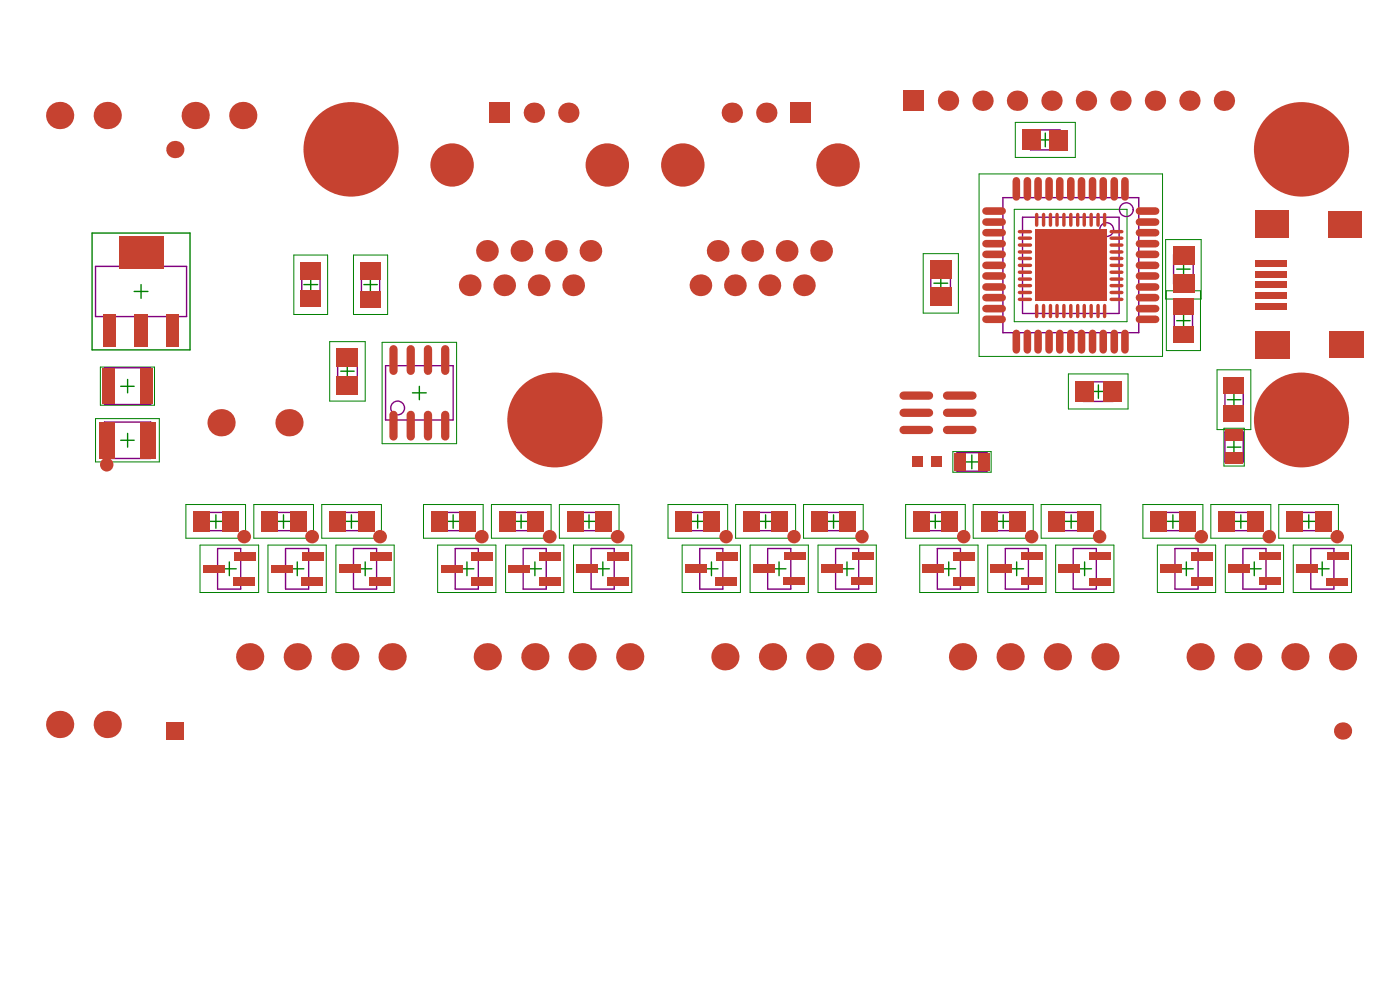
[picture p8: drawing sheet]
<svg xmlns="http://www.w3.org/2000/svg" width="288mm" height="202mm" viewBox="0 0 288 202" stroke-linecap="round" stroke-linejoin="round" font-family="sans-serif">
<g fill="none" stroke="#008000" stroke-width=".28">
<path d="M213.5 28.7h2.8M214.9 27.3v2.9M18.9 47.9h20.2v24h-20.2zM27.6 59.9h2.8M29 58.5v2.8M62.5 58.5h2.8M63.9 57.1v2.8M74.8 58.5h2.8M76.2 57.1v2.8M192 58.2h2.9M193.4 56.8v2.8M218.8 54.5h2.8"/>
<path d="M220.2 53.1v2.8M241.9 55.3h2.8M243.4 53.9v2.8M24.8 79.4h2.8M26.2 77.9v2.8M70.1 76.3h2.7M71.4 74.9v2.8M86.2 79.4v2.7M225.9 79.1v2.7M241.9 65.9h2.8M243.4 64.5v2.8M24.8 90.4h2.8"/>
<path d="M26.2 89v2.9M84.8 80.7h2.8M198.5 94.9h2.7M199.8 93.5v2.8M224.4 80.4h2.8M252.4 82.1h2.7M252.4 91.9h2.7M253.7 80.7v2.8M253.7 90.4v2.8M43 107.1h2.7M44.4 105.8v2.7M45.7 116.8h2.9"/>
<path d="M47.2 115.4v2.9M56.9 107.1h2.8M58.3 105.8v2.7M59.7 116.8h2.8M61.1 115.4v2.9M70.9 107.1h2.8M72.3 105.8v2.7M73.7 116.8h2.7M75.1 115.4v2.9M91.8 107.1h2.8M93.2 105.8v2.7M94.6 116.8h2.8"/>
<path d="M96 115.4v2.9M105.8 107.1h2.8M107.1 105.8v2.7M108.6 116.8h2.7M110 115.4v2.9M119.7 107.1h2.8M121.1 105.8v2.7M122.5 116.8h2.8M124 115.4v2.9M142 107.1h2.9M143.5 105.8v2.7M144.9 116.8h2.7"/>
<path d="M146.3 115.4v2.9M156 107.1h2.8M157.4 105.8v2.7M158.8 116.8h2.8M160.2 115.4v2.9M170 107.1h2.8M171.4 105.8v2.7M172.8 116.8h2.8M174.2 115.4v2.9M190.9 107.1h2.8M192.3 105.8v2.7M193.7 116.8h2.8"/>
<path d="M195.1 115.4v2.9M204.9 107.1h2.8M206.3 105.8v2.7M207.7 116.8h2.8M209 115.4v2.9M218.8 107.1h2.9M220.2 105.8v2.7M221.7 116.8h2.7M223 115.4v2.9M239.8 107.1h2.8M241.2 105.8v2.7M242.6 116.8h2.8"/>
<path d="M243.9 115.4v2.9M253.7 107.1h2.9M255.1 105.8v2.7M256.6 116.8h2.7M257.9 115.4v2.9M267.7 107.1h2.8M269.1 105.8v2.7M270.5 116.8h2.8M271.9 115.4v2.9"/>
</g>
<g fill="none" stroke="#008000" stroke-width=".21">
<path d="M201.3 35.7h37.7v37.5h-37.7zM208.8 25.1h12.3v7.2h-12.3zM60.4 52.4h7v12.2h-7zM72.7 52.4h7v12.2h-7zM189.8 52.1h7.3v12.2h-7.3zM208.5 43h23.2v23.1h-23.2zM239.7 49.2h7.3v12.2h-7.3zM239.8 59.7h7v12.3h-7zM20.6 75.4h11.2v7.8h-11.2zM67.8 70.2h7.3v12.2h-7.3zM78.6 70.3h15.3v20.8h-15.3zM219.7 76.8h12.2v7.2h-12.2z"/>
<path d="M250.2 76h7v12.3h-7zM19.6 86h13.2v8.9h-13.2zM195.9 92.8h7.9v4.2h-7.9zM251.7 88h4.1v7.7h-4.1zM38.2 103.6h12.3v7h-12.3zM41.1 112h12.1v9.7h-12.1zM52.2 103.6h12.3v7h-12.3zM55.1 112h12v9.7h-12zM66.2 103.6h12.2v7h-12.2zM69.1 112h12v9.7h-12zM87.1 103.6h12.2v7h-12.2zM90 112h12v9.7h-12z"/>
<path d="M101 103.6h12.3v7h-12.3zM104 112h11.9v9.7h-11.9zM115 103.6h12.3v7h-12.3zM117.9 112h12v9.7h-12zM137.4 103.6h12.2v7h-12.2zM140.3 112h11.9v9.7h-11.9zM151.3 103.6h12.3v7h-12.3zM154.2 112h12v9.7h-12zM165.2 103.6h12.3v7h-12.3zM168.2 112h12v9.7h-12zM186.2 103.6h12.3v7h-12.3zM189.1 112h12v9.7h-12z"/>
<path d="M200.1 103.6h12.3v7h-12.3zM203.1 112h12v9.7h-12zM214.1 103.6h12.2v7h-12.2zM217.1 112h11.9v9.7h-11.9zM235 103.6h12.3v7h-12.3zM238 112h12v9.7h-12zM249 103.6h12.3v7h-12.3zM251.9 112h12v9.7h-12zM262.9 103.6h12.3v7h-12.3zM265.9 112h12v9.7h-12z"/>
</g>
<g fill="none" stroke="#800080" stroke-width=".28">
<path d="M211.9 26.7h6.1v4.1h-6.1zM19.6 54.7h18.8v10.3h-18.8zM62 55.4h3.8v6.2h-3.8zM74.3 55.4h3.8v6.2h-3.8zM191.4 55.1h4v6.2h-4zM206.2 40.6h27.9v27.7h-27.9zM210.3 44.6h19.8v19.8h-19.8zM241.3 52.3h4.1v6.1h-4.1zM21.5 75.5h9.5v7.6h-9.5zM69.4 73.2h4.1v6.2h-4.1zM79.3 75.1h13.9v11.2h-13.9zM222.7 78.4h6.2v4.1h-6.2z"/>
<path d="M241.5 62.8h3.7v6.1h-3.7zM251.9 79.1h3.7v6h-3.7zM21.5 86.7h9.5v7.5h-9.5zM196.8 93h6.1v3.8h-6.1zM251.9 88.7h3.7v6.2h-3.7zM41.3 105.3h6.1v3.7h-6.1zM44.7 112.7h4.8v8.3h-4.8zM55.2 105.3h6.2v3.7h-6.2zM58.7 112.7h4.8v8.3h-4.8zM69.2 105.3h6.2v3.7h-6.2zM72.7 112.7h4.7v8.3h-4.7zM90.1 105.3h6.2v3.7h-6.2z"/>
<path d="M93.6 112.7h4.8v8.3h-4.8zM104.1 105.3h6.2v3.7h-6.2zM107.6 112.7h4.7v8.3h-4.7zM118.1 105.3h6.1v3.7h-6.1zM121.5 112.7h4.8v8.3h-4.8zM140.4 105.3h6.1v3.7h-6.1zM143.9 112.7h4.7v8.3h-4.7zM154.4 105.3h6.1v3.7h-6.1zM157.8 112.7h4.8v8.3h-4.8zM168.3 105.3h6.1v3.7h-6.1zM171.8 112.7h4.8v8.3h-4.8zM189.3 105.3h6.1v3.7h-6.1z"/>
<path d="M192.7 112.7h4.8v8.3h-4.8zM203.2 105.3h6.1v3.7h-6.1zM206.7 112.7h4.8v8.3h-4.8zM217.2 105.3h6.1v3.7h-6.1zM220.7 112.7h4.7v8.3h-4.7zM238.1 105.3h6.1v3.7h-6.1zM241.6 112.7h4.7v8.3h-4.7zM252.1 105.3h6.1v3.7h-6.1zM255.6 112.7h4.7v8.3h-4.7zM266 105.3h6.2v3.7h-6.2zM269.5 112.7h4.8v8.3h-4.8z"/>
<circle cx="227.6" cy="47.2" r="1.42"/>
<circle cx="231.6" cy="43.1" r="1.42"/>
<circle cx="81.8" cy="83.8" r="1.42"/>
</g>
<g fill="#c64230">
<circle cx="72.2" cy="30.7" r="9.7"/>
<circle cx="267.7" cy="30.7" r="9.7"/>
<circle cx="21.9" cy="95.5" r="1.4"/>
<circle cx="275" cy="110.2" r="1.38"/>
<circle cx="261" cy="110.2" r="1.38"/>
<circle cx="247" cy="110.2" r="1.38"/>
<circle cx="226.1" cy="110.2" r="1.38"/>
<circle cx="212.1" cy="110.2" r="1.38"/>
<circle cx="198.2" cy="110.2" r="1.38"/>
<circle cx="177.2" cy="110.2" r="1.38"/>
<circle cx="163.3" cy="110.2" r="1.38"/>
<circle cx="149.3" cy="110.2" r="1.38"/>
<circle cx="127" cy="110.2" r="1.4"/>
<circle cx="113.1" cy="110.2" r="1.4"/>
<circle cx="99.1" cy="110.2" r="1.4"/>
<circle cx="78.2" cy="110.2" r="1.4"/>
<circle cx="64.2" cy="110.2" r="1.4"/>
<circle cx="50.2" cy="110.2" r="1.4"/>
<circle cx="124.9" cy="33.9" r="4.5"/>
<circle cx="93" cy="33.9" r="4.5"/>
<circle cx="172.3" cy="33.9" r="4.5"/>
<circle cx="140.4" cy="33.9" r="4.5"/>
<circle cx="267.6" cy="86.3" r="9.8"/>
<circle cx="114.1" cy="86.3" r="9.8"/>
<circle cx="202" cy="20.7" r="2.09"/>
<circle cx="230.4" cy="20.7" r="2.09"/>
<circle cx="100.1" cy="51.5" r="2.23"/>
<circle cx="116.9" cy="23.2" r="2.09"/>
<circle cx="157.6" cy="23.2" r="2.09"/>
<circle cx="168.6" cy="134.9" r="2.8"/>
<circle cx="168.8" cy="51.5" r="2.23"/>
<circle cx="117.9" cy="58.6" r="2.23"/>
<circle cx="151.1" cy="58.6" r="2.23"/>
<circle cx="194.9" cy="20.7" r="2.09"/>
<circle cx="209.1" cy="20.7" r="2.09"/>
<circle cx="216.2" cy="20.7" r="2.09"/>
<circle cx="237.5" cy="20.7" r="2.09"/>
<circle cx="244.6" cy="20.7" r="2.09"/>
<circle cx="251.7" cy="20.7" r="2.09"/>
<circle cx="12.3" cy="23.7" r="2.8"/>
<circle cx="40.1" cy="23.7" r="2.8"/>
<circle cx="61.1" cy="134.9" r="2.8"/>
<circle cx="51.3" cy="134.9" r="2.8"/>
<circle cx="59.4" cy="86.8" r="2.8"/>
<circle cx="49.9" cy="23.7" r="2.8"/>
<circle cx="80.6" cy="134.9" r="2.8"/>
<circle cx="70.9" cy="134.9" r="2.8"/>
<circle cx="100.2" cy="134.9" r="2.8"/>
<circle cx="107.2" cy="51.5" r="2.23"/>
<circle cx="119.7" cy="134.9" r="2.8"/>
<circle cx="129.5" cy="134.9" r="2.8"/>
<circle cx="114.3" cy="51.5" r="2.23"/>
<circle cx="121.4" cy="51.5" r="2.23"/>
<circle cx="149.1" cy="134.9" r="2.8"/>
<circle cx="147.6" cy="51.5" r="2.23"/>
<circle cx="154.7" cy="51.5" r="2.23"/>
<circle cx="150.5" cy="23.2" r="2.09"/>
<circle cx="161.7" cy="51.5" r="2.23"/>
<circle cx="197.9" cy="134.9" r="2.8"/>
<circle cx="207.7" cy="134.9" r="2.8"/>
<circle cx="217.4" cy="134.9" r="2.8"/>
<circle cx="266.3" cy="134.9" r="2.8"/>
<circle cx="256.6" cy="134.9" r="2.8"/>
<circle cx="276.1" cy="134.9" r="2.8"/>
<circle cx="12.3" cy="148.8" r="2.8"/>
<circle cx="96.6" cy="58.6" r="2.23"/>
<circle cx="103.7" cy="58.6" r="2.23"/>
<circle cx="144" cy="58.6" r="2.23"/>
<circle cx="165.3" cy="58.6" r="2.23"/>
<circle cx="223.3" cy="20.7" r="2.09"/>
<circle cx="45.5" cy="86.8" r="2.8"/>
<circle cx="22.1" cy="23.7" r="2.8"/>
<circle cx="110" cy="134.9" r="2.8"/>
<circle cx="178.3" cy="134.9" r="2.8"/>
<circle cx="158.8" cy="134.9" r="2.8"/>
<circle cx="109.8" cy="23.2" r="2.09"/>
<circle cx="227.2" cy="134.9" r="2.8"/>
<circle cx="246.8" cy="134.9" r="2.8"/>
<circle cx="22.1" cy="148.8" r="2.8"/>
<circle cx="158.2" cy="58.6" r="2.23"/>
<circle cx="110.8" cy="58.6" r="2.23"/>
<circle cx="276.1" cy="150.2" r="1.77"/>
</g>
<g fill="#c64230">
<path d="M185.8 18.6h4.2v4.1h-4.2z" fill-rule="evenodd"/>
<path d="M100.6 21.1h4.2v4.2h-4.2z" fill-rule="evenodd"/>
<path d="M162.5 21h4.2v4.2h-4.2z" fill-rule="evenodd"/>
<path d="M41.8 116h4.4v1.6h-4.4z" fill-rule="evenodd"/>
<path d="M69.7 116h4.3v1.7h-4.3z" fill-rule="evenodd"/>
<path d="M104.6 116.1h4.3v1.6h-4.3z" fill-rule="evenodd"/>
<path d="M154.9 116h4.3v1.7h-4.3z" fill-rule="evenodd"/>
<path d="M191.5 93.8h2.2v2.2h-2.2z" fill-rule="evenodd"/>
<path d="M196.3 93.1h2.4v3.6h-2.4z" fill-rule="evenodd"/>
<path d="M201 93.1h2.4v3.6h-2.4z" fill-rule="evenodd"/>
<path d="M217.7 116h4.3v1.7h-4.3z" fill-rule="evenodd"/>
<path d="M251.9 93h3.6v2.4h-3.6z" fill-rule="evenodd"/>
<path d="M251.9 88.3h3.6v2.4h-3.6z" fill-rule="evenodd"/>
<path d="M20.4 86.7h3.3v7.6h-3.3z" fill-rule="evenodd"/>
<path d="M20.9 75.7h2.6v7.3h-2.6z" fill-rule="evenodd"/>
<path d="M76.1 113.4h4.3v1.7h-4.3z" fill-rule="evenodd"/>
<path d="M76 118.6h4.3v1.7h-4.3z" fill-rule="evenodd"/>
</g>
<path d="M84.5 71.7v4.5M88 71.7v4.5M84.5 85.2v4.5M88 85.2v4.5" fill="none" stroke="#c64230" stroke-width="1.7"/>
<g fill="#c64230">
<path d="M161.3 113.4h4.3v1.6h-4.3z" fill-rule="evenodd"/>
<path d="M161.2 118.6h4.3v1.6h-4.3z" fill-rule="evenodd"/>
</g>
<path d="M209 68.5v3.4M213.4 68.5v3.4M215.7 68.5v3.4M217.9 68.5v3.4M220.2 68.5v3.4M224.6 68.5v3.4M226.8 68.5v3.4M231.3 68.5v3.4" fill="none" stroke="#c64230" stroke-width="1.6"/>
<g fill="none" stroke="#c64230" stroke-width=".71">
<path d="M213.2 44.1v2.1M214.6 44.1v2.1M216 44.1v2.1M218.8 44.1v2.1M220.2 44.1v2.1M221.6 44.1v2.1M224.4 44.1v2.1M225.8 44.1v2.1M227.1 44.1v2.1M213.2 62.8v2.2M214.6 62.8v2.2M216 62.8v2.2"/>
<path d="M218.8 62.8v2.2M220.2 62.8v2.2M221.6 62.8v2.2M224.4 62.8v2.2M225.8 62.8v2.2M227.1 62.8v2.2"/>
</g>
<g fill="#c64230">
<path d="M251.6 77.5h4.2v3.5h-4.2z" fill-rule="evenodd"/>
<path d="M53.7 105h3.5v4.2h-3.5z" fill-rule="evenodd"/>
<path d="M59.6 105.1h3.4v4.1h-3.4z" fill-rule="evenodd"/>
<path d="M116.5 105.1h3.5v4.1h-3.5z" fill-rule="evenodd"/>
<path d="M122.4 105.1h3.5v4.1h-3.5z" fill-rule="evenodd"/>
<path d="M138.8 105.1h3.5v4.1h-3.5z" fill-rule="evenodd"/>
<path d="M144.7 105h3.4v4.2h-3.4z" fill-rule="evenodd"/>
<path d="M166.8 105.1h3.5v4.1h-3.5z" fill-rule="evenodd"/>
<path d="M172.6 105h3.5v4.2h-3.5z" fill-rule="evenodd"/>
<path d="M201.7 105.1h3.4v4.1h-3.4z" fill-rule="evenodd"/>
<path d="M207.5 105h3.5v4.2h-3.5z" fill-rule="evenodd"/>
</g>
<path d="M209 37.1v3.4M213.4 37.1v3.4M215.7 37.1v3.4M217.9 37.1v3.4M220.2 37.1v3.4M224.6 37.1v3.4M226.8 37.1v3.4M231.3 37.1v3.4" fill="none" stroke="#c64230" stroke-width="1.6"/>
<g fill="#c64230">
<path d="M251.6 83.2h4.2v3.5h-4.2z" fill-rule="evenodd"/>
<path d="M34.2 148.4h3.5v3.5h-3.5z" fill-rule="evenodd"/>
<path d="M55.7 116.1h4.4v1.6h-4.4z" fill-rule="evenodd"/>
<path d="M61.8 59.7h4.2v3.4h-4.2z" fill-rule="evenodd"/>
<path d="M61.8 53.8h4.2v3.5h-4.2z" fill-rule="evenodd"/>
<path d="M74 59.7h4.2v3.5h-4.2z" fill-rule="evenodd"/>
<path d="M74 53.8h4.2v3.5h-4.2z" fill-rule="evenodd"/>
<path d="M90.7 116h4.3v1.6h-4.3z" fill-rule="evenodd"/>
<path d="M118.6 116h4.3v1.7h-4.3z" fill-rule="evenodd"/>
<path d="M140.9 116h4.3v1.7h-4.3z" fill-rule="evenodd"/>
<path d="M168.8 116h4.4v1.7h-4.4z" fill-rule="evenodd"/>
<path d="M189.8 116h4.3v1.7h-4.3z" fill-rule="evenodd"/>
<path d="M187.6 93.8h2.2v2.2h-2.2z" fill-rule="evenodd"/>
</g>
<path d="M185.8 88.3h5.2M185.8 84.8h5.2M194.7 88.3h5.3M194.7 84.8h5.3" fill="none" stroke="#c64230" stroke-width="1.7"/>
<g fill="#c64230">
<path d="M191.2 59.1h4.4v3.7h-4.4z" fill-rule="evenodd"/>
<path d="M191.2 53.5h4.4v3.8h-4.4z" fill-rule="evenodd"/>
<path d="M203.7 116h4.4v1.7h-4.4z" fill-rule="evenodd"/>
</g>
<path d="M209.6 58.7h2.3M209.6 53.1h2.3M209.6 54.5h2.3M209.6 55.9h2.3M209.6 57.3h2.3M209.6 47.6h2.3M209.6 48.9h2.3M209.6 50.3h2.3M209.6 60.1h2.3M209.6 61.5h2.3" fill="none" stroke="#c64230" stroke-width=".71"/>
<path d="M238.6 116h4.3v1.7h-4.3z" fill-rule="evenodd" fill="#c64230"/>
<path d="M234.3 56.7h3.3M234.3 54.5h3.3M234.3 50.1h3.3M234.3 47.8h3.3M234.3 45.6h3.3M234.3 43.4h3.3M234.3 65.6h3.3M234.3 61.1h3.3" fill="none" stroke="#c64230" stroke-width="1.6"/>
<path d="M228.5 58.7h2.2M228.5 57.3h2.2M228.5 55.9h2.2M228.5 54.5h2.2M228.5 53.1h2.2M228.5 50.3h2.2M228.5 48.9h2.2M228.5 47.6h2.2M228.5 61.5h2.2M228.5 60.1h2.2" fill="none" stroke="#c64230" stroke-width=".71"/>
<g fill="#c64230">
<path d="M252.6 116h4.3v1.7h-4.3z" fill-rule="evenodd"/>
<path d="M258 60.1h6.5v1.3h-6.5z" fill-rule="evenodd"/>
<path d="M258 55.6h6.5v1.4h-6.5z" fill-rule="evenodd"/>
<path d="M258.1 53.4h6.5v1.3h-6.5z" fill-rule="evenodd"/>
<path d="M28.8 86.7h3.3v7.5h-3.3z" fill-rule="evenodd"/>
<path d="M34.2 64.6h2.6v6.6h-2.6z" fill-rule="evenodd"/>
<path d="M27.7 64.6h2.6v6.6h-2.6z" fill-rule="evenodd"/>
<path d="M21.2 64.6h2.6v6.6h-2.6z" fill-rule="evenodd"/>
<path d="M28.8 75.8h2.6v7.2h-2.6z" fill-rule="evenodd"/>
<path d="M24.4 48.5h9.2v6.6h-9.2z" fill-rule="evenodd"/>
<path d="M48.1 113.4h4.4v1.7h-4.4z" fill-rule="evenodd"/>
<path d="M48.1 118.6h4.3v1.7h-4.3z" fill-rule="evenodd"/>
<path d="M62.1 113.4h4.3v1.7h-4.3z" fill-rule="evenodd"/>
<path d="M62 118.6h4.4v1.7h-4.4z" fill-rule="evenodd"/>
</g>
<circle cx="36" cy="30.7" r="1.77" fill="#c64230"/>
<path d="M80.9 71.7v4.5M80.9 85.2v4.5" fill="none" stroke="#c64230" stroke-width="1.7"/>
<g fill="#c64230">
<path d="M69.2 77.2h4.3v3.8h-4.3z" fill-rule="evenodd"/>
<path d="M69.2 71.7h4.3v3.7h-4.3z" fill-rule="evenodd"/>
<path d="M97 113.4h4.3v1.7h-4.3z" fill-rule="evenodd"/>
<path d="M96.9 118.6h4.4v1.7h-4.4z" fill-rule="evenodd"/>
</g>
<path d="M91.5 71.7v4.5M91.5 85.2v4.5" fill="none" stroke="#c64230" stroke-width="1.7"/>
<g fill="#c64230">
<path d="M124.9 113.4h4.4v1.7h-4.4z" fill-rule="evenodd"/>
<path d="M124.9 118.6h4.3v1.7h-4.3z" fill-rule="evenodd"/>
<path d="M147.3 113.4h4.3v1.7h-4.3z" fill-rule="evenodd"/>
<path d="M147.2 118.6h4.3v1.7h-4.3z" fill-rule="evenodd"/>
<path d="M175.2 113.4h4.3v1.6h-4.3z" fill-rule="evenodd"/>
<path d="M175.2 118.6h4.3v1.6h-4.3z" fill-rule="evenodd"/>
<path d="M196.1 113.4h4.4v1.7h-4.4z" fill-rule="evenodd"/>
<path d="M196.1 118.6h4.3v1.7h-4.3z" fill-rule="evenodd"/>
</g>
<path d="M185.8 81.3h5.2M194.7 81.3h5.3" fill="none" stroke="#c64230" stroke-width="1.7"/>
<g fill="#c64230">
<path d="M210.1 113.4h4.3v1.6h-4.3z" fill-rule="evenodd"/>
<path d="M210 118.6h4.4v1.6h-4.4z" fill-rule="evenodd"/>
<path d="M221.2 78.2h3.7v4.3h-3.7z" fill-rule="evenodd"/>
</g>
<path d="M209.6 51.8h2.3M217.3 44.1v2.1M222.9 44.1v2.1M217.3 62.8v2.2M222.9 62.8v2.2" fill="none" stroke="#c64230" stroke-width=".71"/>
<path d="M211.2 68.5v3.4M222.4 68.5v3.4" fill="none" stroke="#c64230" stroke-width="1.6"/>
<g fill="#c64230">
<path d="M215.8 26.6h3.8v4.3h-3.8z" fill-rule="evenodd"/>
<path d="M210.3 26.6h3.8v4.3h-3.8z" fill-rule="evenodd"/>
<path d="M241.2 61.2h4.2v3.5h-4.2z" fill-rule="evenodd"/>
<path d="M241.2 67.1h4.2v3.4h-4.2z" fill-rule="evenodd"/>
<path d="M226.8 78.3h3.7v4.3h-3.7z" fill-rule="evenodd"/>
</g>
<path d="M229.1 68.5v3.4M234.3 63.4h3.3" fill="none" stroke="#c64230" stroke-width="1.6"/>
<g fill="#c64230">
<path d="M241.2 56.3h4.4v3.7h-4.4z" fill-rule="evenodd"/>
<path d="M241.2 50.6h4.4v3.8h-4.4z" fill-rule="evenodd"/>
</g>
<path d="M228.5 51.8h2.2" fill="none" stroke="#c64230" stroke-width=".71"/>
<path d="M234.3 59h3.3M234.3 52.3h3.3" fill="none" stroke="#c64230" stroke-width="1.6"/>
<g fill="#c64230">
<path d="M259 113.4h4.3v1.6h-4.3z" fill-rule="evenodd"/>
<path d="M258.9 118.6h4.3v1.6h-4.3z" fill-rule="evenodd"/>
<path d="M258 68h7.1v5.6h-7.1z" fill-rule="evenodd"/>
<path d="M258.1 62.3h6.5v1.3h-6.5z" fill-rule="evenodd"/>
<path d="M258 43.3h7v5.6h-7z" fill-rule="evenodd"/>
<path d="M258.1 57.8h6.5v1.4h-6.5z" fill-rule="evenodd"/>
<path d="M272.9 113.5h4.3v1.6h-4.3z" fill-rule="evenodd"/>
<path d="M272.8 118.7h4.3v1.6h-4.3z" fill-rule="evenodd"/>
<path d="M273.4 68.1h7.1v5.5h-7.1z" fill-rule="evenodd"/>
<path d="M273.1 43.4h7v5.5h-7z" fill-rule="evenodd"/>
<path d="M39.7 105h3.5v4.2h-3.5z" fill-rule="evenodd"/>
<path d="M45.6 105.1h3.5v4.1h-3.5z" fill-rule="evenodd"/>
<path d="M67.6 105.1h3.5v4.1h-3.5z" fill-rule="evenodd"/>
<path d="M73.5 105.1h3.5v4.1h-3.5z" fill-rule="evenodd"/>
<path d="M102.5 105h3.5v4.2h-3.5z" fill-rule="evenodd"/>
<path d="M94.5 105.1h3.4v4.1h-3.4z" fill-rule="evenodd"/>
<path d="M152.8 105.1h3.5v4.1h-3.5z" fill-rule="evenodd"/>
<path d="M158.6 105h3.5v4.2h-3.5z" fill-rule="evenodd"/>
<path d="M187.7 105.1h3.5v4.1h-3.5z" fill-rule="evenodd"/>
<path d="M193.5 105h3.5v4.2h-3.5z" fill-rule="evenodd"/>
<path d="M215.6 105h3.4v4.2h-3.4z" fill-rule="evenodd"/>
<path d="M221.5 105h3.4v4.2h-3.4z" fill-rule="evenodd"/>
</g>
<path d="M211.2 37.1v3.4M222.4 37.1v3.4" fill="none" stroke="#c64230" stroke-width="1.6"/>
<g fill="#c64230">
<path d="M236.6 105.1h3.4v4.1h-3.4z" fill-rule="evenodd"/>
<path d="M242.4 105h3.4v4.2h-3.4z" fill-rule="evenodd"/>
</g>
<path d="M229.1 37.1v3.4" fill="none" stroke="#c64230" stroke-width="1.6"/>
<g fill="#c64230">
<path d="M264.4 105h3.5v4.2h-3.5z" fill-rule="evenodd"/>
<path d="M250.5 105.1h3.5v4.1h-3.5z" fill-rule="evenodd"/>
<path d="M256.3 105h3.5v4.2h-3.5z" fill-rule="evenodd"/>
<path d="M266.6 116h4.3v1.7h-4.3z" fill-rule="evenodd"/>
</g>
<path d="M202.7 54.5h3.4M202.7 56.7h3.4M202.7 47.8h3.4M202.7 50.1h3.4M202.7 43.4h3.4M202.7 45.6h3.4M202.7 65.6h3.4M202.7 61.1h3.4" fill="none" stroke="#c64230" stroke-width="1.6"/>
<g fill="#c64230">
<path d="M111 113.4h4.3v1.7h-4.3z" fill-rule="evenodd"/>
<path d="M110.9 118.6h4.3v1.7h-4.3z" fill-rule="evenodd"/>
<path d="M245 113.4h4.3v1.7h-4.3z" fill-rule="evenodd"/>
<path d="M244.9 118.6h4.4v1.7h-4.4z" fill-rule="evenodd"/>
<path d="M224 113.5h4.3v1.6h-4.3z" fill-rule="evenodd"/>
<path d="M223.9 118.7h4.4v1.6h-4.4z" fill-rule="evenodd"/>
</g>
<path d="M202.7 52.3h3.4M202.7 59h3.4M202.7 63.4h3.4" fill="none" stroke="#c64230" stroke-width="1.6"/>
<g fill="#c64230">
<path d="M88.6 105h3.4v4.2h-3.4z" fill-rule="evenodd"/>
<path d="M108.4 105.1h3.5v4.1h-3.5z" fill-rule="evenodd"/>
<path d="M270.3 105h3.5v4.2h-3.5z" fill-rule="evenodd"/>
<path d="M212.8 47.2h14.8v14.7h-14.8z" fill-rule="evenodd"/>
</g>
</svg>
